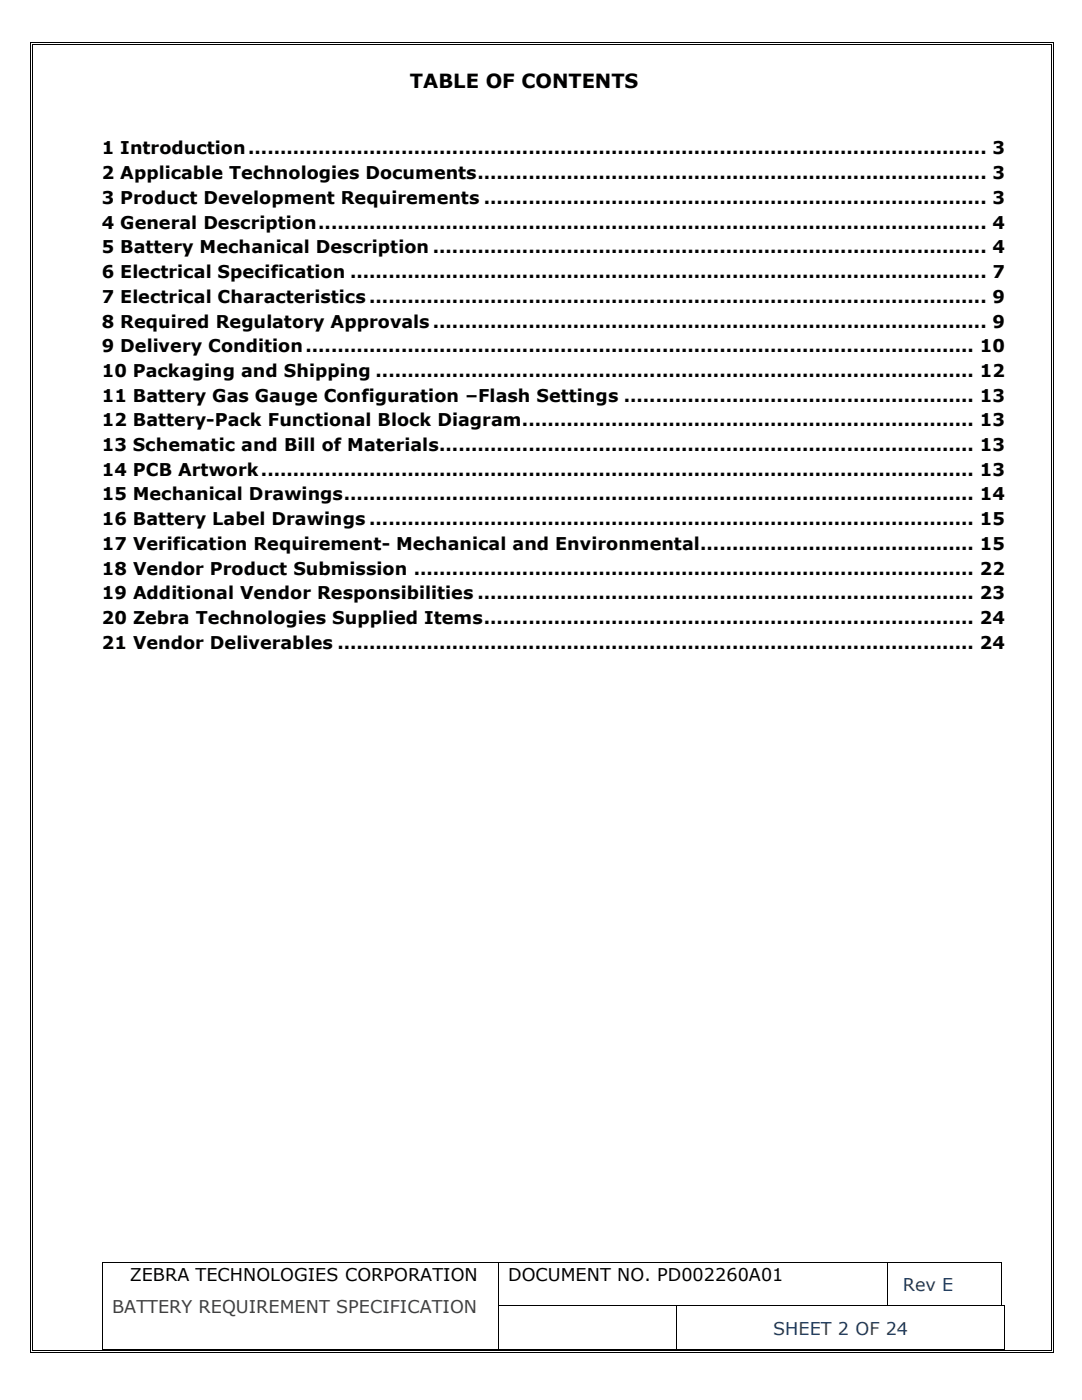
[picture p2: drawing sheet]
<svg xmlns="http://www.w3.org/2000/svg" width="216mm" height="279mm" viewBox="0 0 216 279" stroke-linecap="round" stroke-linejoin="round" font-family="sans-serif">
<defs><g id="words">
<text font-size="3.9" x="81.8" y="17.5">TABLE OF CONTENTS</text>
<g font-size="3.5">
<text x="20.3" y="30.8">1 Introduction.................................................................................................................... 3</text>
<text x="20.3" y="35.8">2 Applicable Technologies Documents................................................................................ 3</text>
<text x="20.3" y="40.7">3 Product Development Requirements ............................................................................... 3</text>
<text x="20.3" y="45.6">4 General Description......................................................................................................... 4</text>
<text x="20.3" y="50.6">5 Battery Mechanical Description ....................................................................................... 4</text>
<text x="20.3" y="55.5">6 Electrical Specification .................................................................................................... 7</text>
<text x="20.3" y="60.4">7 Electrical Characteristics ................................................................................................. 9</text>
<text x="20.3" y="65.4">8 Required Regulatory Approvals ....................................................................................... 9</text>
<text x="20.3" y="70.3">9 Delivery Condition......................................................................................................... 10</text>
<text x="20.3" y="75.2">10 Packaging and Shipping .............................................................................................. 12</text>
<text x="20.3" y="80.1">11 Battery Gas Gauge Configuration –Flash Settings ....................................................... 13</text>
<text x="20.3" y="85.1">12 Battery-Pack Functional Block Diagram....................................................................... 13</text>
<text x="20.3" y="90">13 Schematic and Bill of Materials.................................................................................... 13</text>
<text x="20.3" y="94.9">14 PCB Artwork................................................................................................................ 13</text>
<text x="20.3" y="99.9">15 Mechanical Drawings................................................................................................... 14</text>
<text x="20.3" y="104.8">16 Battery Label Drawings ............................................................................................... 15</text>
<text x="20.3" y="109.7">17 Verification Requirement- Mechanical and Environmental........................................... 15</text>
<text x="20.3" y="114.7">18 Vendor Product Submission ........................................................................................ 22</text>
<text x="20.3" y="119.6">19 Additional Vendor Responsibilities .............................................................................. 23</text>
<text x="20.3" y="124.5">20 Zebra Technologies Supplied Items............................................................................. 24</text>
<text x="20.3" y="129.5">21 Vendor Deliverables .................................................................................................... 24</text>
<text x="25.9" y="255.6">ZEBRA TECHNOLOGIES CORPORATION</text>
<text x="101.4" y="255.6">DOCUMENT NO. PD002260A01</text>
</g>
<g font-size="3.5" fill="#243f60">
<text x="180.2" y="257.7">Rev E</text>
<text x="154.3" y="266.4">SHEET 2 OF 24</text>
</g>
<text font-size="3.5" fill="#404040" x="22.4" y="262">BATTERY REQUIREMENT SPECIFICATION</text>
</g></defs>
<g fill="#000">
<path d="M6 8.5h.1v.5h-.1z" fill-rule="evenodd"/>
<path d="M6 8.5h.5v.1h-.5z" fill-rule="evenodd"/>
<path d="M20.4 251.9h.2v.1h-.2z" fill-rule="evenodd"/>
<path d="M20.4 251.9h.2v.1h-.2z" fill-rule="evenodd"/>
<path d="M99.4 251.9h.2v.1h-.2z" fill-rule="evenodd"/>
<path d="M176.9 251.9h.2v.1h-.2z" fill-rule="evenodd"/>
<path d="M199.8 251.9h.1v.1h-.1z" fill-rule="evenodd"/>
<path d="M199.8 251.9h.1v.1h-.1z" fill-rule="evenodd"/>
<path d="M20.4 260.5h.2v.2h-.2z" fill-rule="evenodd"/>
<path d="M20.4 269.2h.2v.1h-.2z" fill-rule="evenodd"/>
<path d="M20.4 269.2h.2v.1h-.2z" fill-rule="evenodd"/>
<path d="M99.4 260.5h.2v.2h-.2z" fill-rule="evenodd"/>
<path d="M99.4 269.2h.2v.1h-.2z" fill-rule="evenodd"/>
<path d="M135 260.5h.2v.2h-.2z" fill-rule="evenodd"/>
<path d="M135 269.2h.2v.1h-.2z" fill-rule="evenodd"/>
<path d="M176.9 260.5h.2v.2h-.2z" fill-rule="evenodd"/>
<path d="M199.8 260.5h.1v.2h-.1z" fill-rule="evenodd"/>
<path d="M199.9 260.5h.2v.2h-.2z" fill-rule="evenodd"/>
<path d="M200.1 260.5h.3v.2h-.3z" fill-rule="evenodd"/>
<path d="M200.4 260.5h.2v.2h-.2z" fill-rule="evenodd"/>
<path d="M200.4 260.5h.2v.2h-.2z" fill-rule="evenodd"/>
<path d="M200.4 269.2h.2v.1h-.2z" fill-rule="evenodd"/>
<path d="M200.4 269.2h.2v.1h-.2z" fill-rule="evenodd"/>
</g>
<g fill="none" stroke="#000" stroke-width=".2">
<path d="M20.5 252v8.5M20.6 252h78.8M99.5 252v8.5M99.6 252h77.3M177 252v8.5M177.1 252h22.7M199.8 252v8.5M20.5 260.7v8.5M20.6 269.2h78.8M99.5 260.7v8.5M99.6 260.6h35.4M99.6 269.2h35.4"/>
<path d="M135.1 260.7v8.5M135.2 260.6h41.7M135.2 269.2h65.2M177.1 260.6h22.7M200.5 260.7v8.5"/>
</g>
<g fill="#fff">
<path d="M6.1 8.6h.2v.4h-.2z" fill-rule="evenodd"/>
<path d="M6.1 8.6h.4v.2h-.4z" fill-rule="evenodd"/>
</g>
<g fill="#000">
<path d="M6.3 8.8h.2v.2h-.2z" fill-rule="evenodd"/>
<path d="M6.3 8.8h.2v.2h-.2z" fill-rule="evenodd"/>
</g>
<path d="M6.5 8.6h203.3" fill="none" stroke="#000" stroke-width=".2"/>
<path d="M6.5 8.6h203.3v.2h-203.3z" fill-rule="evenodd" fill="#fff"/>
<path d="M6.5 8.9h203.3" fill="none" stroke="#000" stroke-width=".2"/>
<g fill="#000">
<path d="M209.8 8.5h.5v.1h-.5z" fill-rule="evenodd"/>
<path d="M210.1 8.5h.2v.5h-.2z" fill-rule="evenodd"/>
</g>
<g fill="#fff">
<path d="M210 8.6h.1v.4h-.1z" fill-rule="evenodd"/>
<path d="M209.8 8.6h.3v.2h-.3z" fill-rule="evenodd"/>
</g>
<g fill="#000">
<path d="M209.8 8.8h.2v.2h-.2z" fill-rule="evenodd"/>
<path d="M209.8 8.8h.2v.2h-.2z" fill-rule="evenodd"/>
</g>
<path d="M6.1 9v260.4" fill="none" stroke="#000" stroke-width=".2"/>
<path d="M6.1 9h.2v260.4h-.2z" fill-rule="evenodd" fill="#fff"/>
<path d="M6.4 9v260.4M210.2 9v260.4" fill="none" stroke="#000" stroke-width=".2"/>
<path d="M210 9h.1v260.4h-.1z" fill-rule="evenodd" fill="#fff"/>
<path d="M209.9 9v260.4" fill="none" stroke="#000" stroke-width=".2"/>
<g fill="#000">
<path d="M6 269.4h.1v.5h-.1z" fill-rule="evenodd"/>
<path d="M6 269.7h.5v.2h-.5z" fill-rule="evenodd"/>
</g>
<g fill="#fff">
<path d="M6.1 269.4h.2v.3h-.2z" fill-rule="evenodd"/>
<path d="M6.1 269.6h.4v.1h-.4z" fill-rule="evenodd"/>
</g>
<g fill="#000">
<path d="M6.3 269.4h.2v.2h-.2z" fill-rule="evenodd"/>
<path d="M6.3 269.4h.2v.2h-.2z" fill-rule="evenodd"/>
</g>
<path d="M6.5 269.8h203.3" fill="none" stroke="#000" stroke-width=".2"/>
<path d="M6.5 269.6h203.3v.1h-203.3z" fill-rule="evenodd" fill="#fff"/>
<path d="M6.5 269.5h203.3" fill="none" stroke="#000" stroke-width=".2"/>
<g fill="#000">
<path d="M209.8 269.7h.5v.2h-.5z" fill-rule="evenodd"/>
<path d="M210.1 269.4h.2v.5h-.2z" fill-rule="evenodd"/>
</g>
<g fill="#fff">
<path d="M210 269.4h.1v.3h-.1z" fill-rule="evenodd"/>
<path d="M209.8 269.6h.3v.1h-.3z" fill-rule="evenodd"/>
</g>
<g fill="#000">
<path d="M209.8 269.4h.2v.2h-.2z" fill-rule="evenodd"/>
<path d="M209.8 269.4h.2v.2h-.2z" fill-rule="evenodd"/>
</g>
<use href="#words"/>
</svg>
